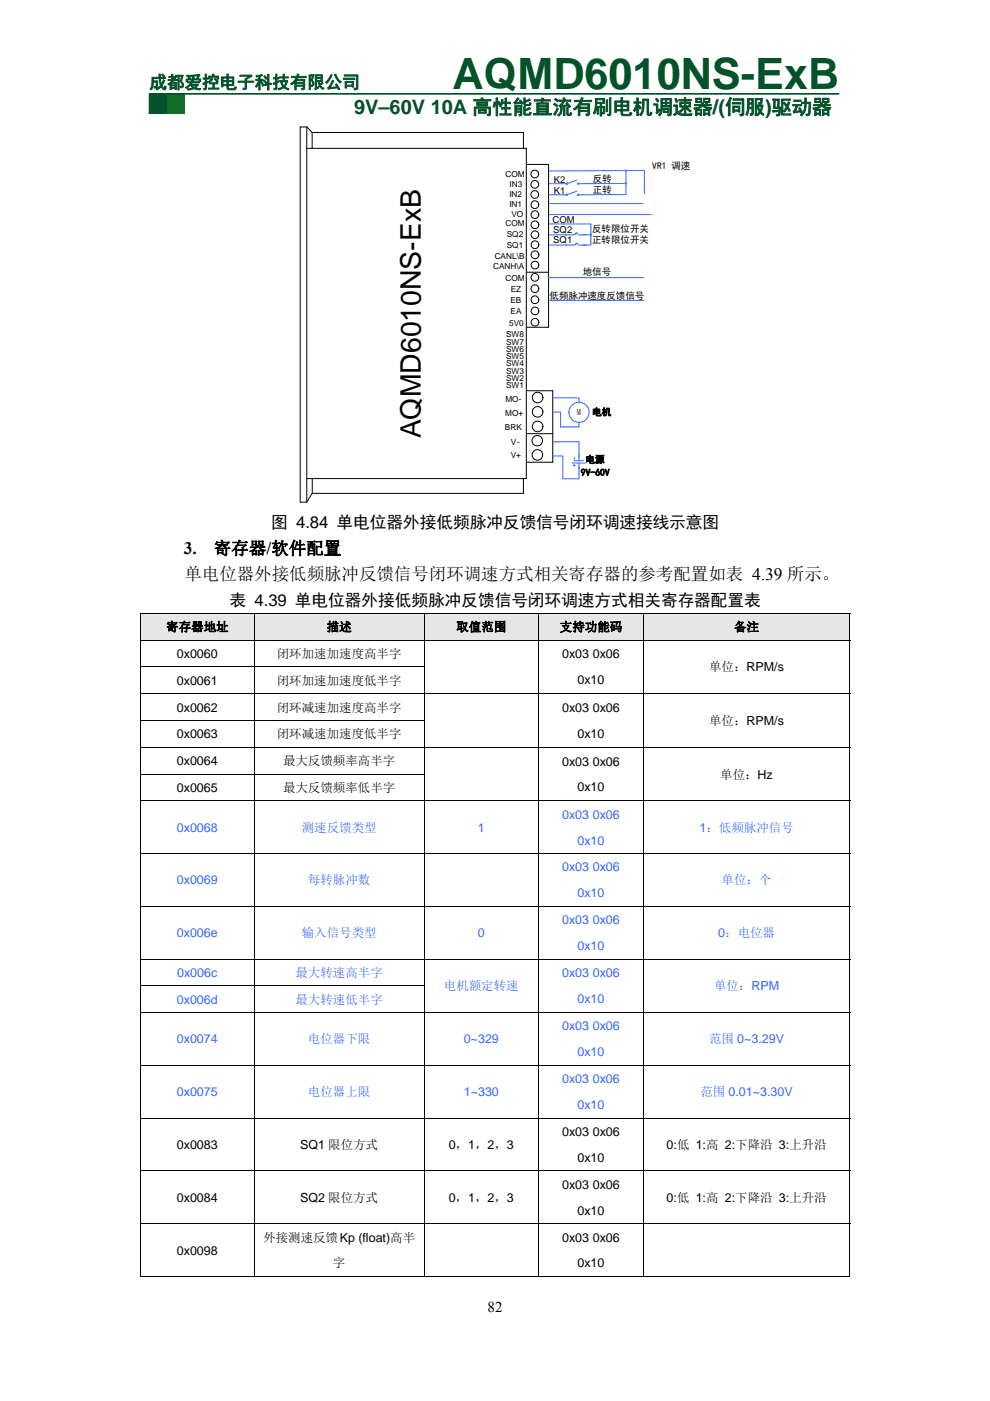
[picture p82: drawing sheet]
<svg xmlns="http://www.w3.org/2000/svg" width="210mm" height="297mm" viewBox="0 0 210 297" stroke-linecap="round" stroke-linejoin="round" font-family="sans-serif">
<defs><g id="words">
<text font-size="9.2" fill="#025328" x="96" y="18.9">AQMD6010NS-ExB</text>
<text font-size="6" x="89.3" y="93" transform="rotate(-90 89.3 93)">AQMD6010NS-ExB</text>
<text font-size="4.2" fill="#025328" x="75.1" y="24.2">9V–60V 10A 高性能直流有刷电机调速器/(伺服)驱动器</text>
<text font-size="3.7" fill="#025328" x="31.7" y="18.7">成都爱控电子科技有限公司</text>
<g font-size="3.7">
<text x="39" y="117.5">3.</text>
<text x="45.3" y="117.5">寄存器/软件配置</text>
<text x="39.1" y="123">单电位器外接低频脉冲反馈信号闭环调速方式相关寄存器的参考配置如表 4.39 所示。</text>
</g>
<g font-size="3.5">
<text x="57.5" y="112">图 4.84 单电位器外接低频脉冲反馈信号闭环调速接线示意图</text>
<text x="48.7" y="128.5">表 4.39 单电位器外接低频脉冲反馈信号闭环调速方式相关寄存器配置表</text>
</g>
<text font-size="3.2" x="103.4" y="278.1">82</text>
<g font-size="2.6">
<text x="35.2" y="133.8">寄存器地址</text>
<text x="69.3" y="133.8">描述</text>
<text x="96.8" y="133.8">取值范围</text>
<text x="118.7" y="133.8">支持功能码</text>
<text x="155.7" y="133.8">备注</text>
<text x="37.5" y="139.5">0x0060</text>
<text x="58.7" y="139.5">闭环加速加速度高半字</text>
<text x="119.3" y="139.6">0x03 0x06</text>
<text x="150.4" y="142.3">单位：RPM/s</text>
<text x="37.5" y="145.2">0x0061</text>
<text x="58.7" y="145.2">闭环加速加速度低半字</text>
<text x="122.5" y="145.1">0x10</text>
<text x="37.5" y="150.9">0x0062</text>
<text x="58.7" y="150.9">闭环减速加速度高半字</text>
<text x="119.3" y="150.9">0x03 0x06</text>
<text x="150.4" y="153.7">单位：RPM/s</text>
<text x="37.5" y="156.5">0x0063</text>
<text x="58.7" y="156.5">闭环减速加速度低半字</text>
<text x="122.5" y="156.4">0x10</text>
<text x="37.5" y="162.2">0x0064</text>
<text x="37.5" y="167.9">0x0065</text>
<text x="60" y="162.2">最大反馈频率高半字</text>
<text x="60" y="167.9">最大反馈频率低半字</text>
<text x="119.3" y="162.3">0x03 0x06</text>
<text x="122.5" y="167.8">0x10</text>
<text x="152.8" y="165.1">单位：Hz</text>
<text x="37.5" y="243.6">0x0083</text>
<text x="63.7" y="243.6">SQ1 限位方式</text>
<text x="95.2" y="243.6">0，1，2，3</text>
<text x="119.3" y="240.9">0x03 0x06</text>
<text x="141.4" y="243.6">0:低 1:高 2:下降沿 3:上升沿</text>
<text x="122.5" y="246.4">0x10</text>
<text x="37.5" y="254.8">0x0084</text>
<text x="63.7" y="254.8">SQ2 限位方式</text>
<text x="95.2" y="254.8">0，1，2，3</text>
<text x="119.3" y="252">0x03 0x06</text>
<text x="122.5" y="257.5">0x10</text>
<text x="141.4" y="254.8">0:低 1:高 2:下降沿 3:上升沿</text>
<text x="55.8" y="263.2">外接测速反馈Kp (float)高半</text>
<text x="119.3" y="263.2">0x03 0x06</text>
<text x="37.5" y="266">0x0098</text>
<text x="70.6" y="268.7">字</text>
<text x="122.5" y="268.7">0x10</text>
</g>
<g font-size="2.6" fill="#3365ff">
<text x="119.3" y="173.6">0x03 0x06</text>
<text x="37.5" y="176.3">0x0068</text>
<text x="64" y="176.3">测速反馈类型</text>
<text x="101.3" y="176.3">1</text>
<text x="122.5" y="179.1">0x10</text>
<text x="148.4" y="176.3">1：低频脉冲信号</text>
<text x="119.3" y="184.8">0x03 0x06</text>
<text x="37.5" y="187.5">0x0069</text>
<text x="65.3" y="187.5">每转脉冲数</text>
<text x="122.5" y="190.3">0x10</text>
<text x="153.1" y="187.5">单位：个</text>
<text x="119.3" y="195.9">0x03 0x06</text>
<text x="37.5" y="198.7">0x006e</text>
<text x="64" y="198.7">输入信号类型</text>
<text x="101.3" y="198.7">0</text>
<text x="122.5" y="201.4">0x10</text>
<text x="152.3" y="198.7">0：电位器</text>
<text x="37.6" y="207.1">0x006c</text>
<text x="62.7" y="207.1">最大转速高半字</text>
<text x="94.1" y="210">电机额定转速</text>
<text x="119.3" y="207.2">0x03 0x06</text>
<text x="151.4" y="210">单位：RPM</text>
<text x="37.5" y="212.8">0x006d</text>
<text x="62.7" y="212.8">最大转速低半字</text>
<text x="122.5" y="212.7">0x10</text>
<text x="37.5" y="221.2">0x0074</text>
<text x="65.3" y="221.2">电位器下限</text>
<text x="98.4" y="221.2">0~329</text>
<text x="119.3" y="218.5">0x03 0x06</text>
<text x="150.4" y="221.2">范围 0~3.29V</text>
<text x="122.5" y="224">0x10</text>
<text x="37.5" y="232.4">0x0075</text>
<text x="65.3" y="232.4">电位器上限</text>
<text x="98.4" y="232.4">1~330</text>
<text x="119.3" y="229.7">0x03 0x06</text>
<text x="148.6" y="232.4">范围 0.01~3.30V</text>
<text x="122.5" y="235.2">0x10</text>
</g>
<g font-size="2">
<text x="138.3" y="35.9">VR1 调速</text>
<text x="117.5" y="41.1">K1</text>
<text x="117.5" y="38.8">K2</text>
<text x="125.8" y="41">正转</text>
<text x="125.8" y="38.7">反转</text>
<text x="117.2" y="47.4">COM</text>
<text x="117.3" y="49.4">SQ2</text>
<text x="117.3" y="51.5">SQ1</text>
<text x="125.6" y="49.2">反转限位开关</text>
<text x="125.6" y="51.6">正转限位开关</text>
<text x="123.6" y="58.4">地信号</text>
<text x="116.6" y="63.4">低频脉冲速度反馈信号</text>
<text x="125.6" y="88">电机</text>
<text x="123.2" y="100.8">9V-60V</text>
<text x="124.2" y="98.1">电源</text>
</g>
<g font-size="1.8">
<text x="107.2" y="37.5">COM</text>
<text x="108" y="41.7">IN2</text>
<text x="108.1" y="39.7">IN3</text>
<text x="107.2" y="47.9">COM</text>
<text x="108" y="43.8">IN1</text>
<text x="108.5" y="45.9">VO</text>
<text x="107.5" y="52.6">SQ1</text>
<text x="107.5" y="50.2">SQ2</text>
<text x="104.6" y="57">CANH\A</text>
<text x="104.9" y="55">CANL\B</text>
<text x="107.2" y="59.6">COM</text>
<text x="108.2" y="64.3">EB</text>
<text x="108.3" y="62">EZ</text>
<text x="107.3" y="71.5">SW8</text>
<text x="108" y="69">5V0</text>
<text x="108.3" y="66.5">EA</text>
<text x="107.3" y="73">SW7</text>
<text x="107.3" y="74.7">SW6</text>
<text x="107.3" y="76.2">SW5</text>
<text x="107.3" y="77.7">SW4</text>
<text x="107.3" y="79.3">SW3</text>
<text x="107.3" y="80.8">SW2</text>
<text x="107.3" y="82.3">SW1</text>
<text x="107.1" y="88.1">MO+</text>
<text x="107.2" y="85.2">MO-</text>
<text x="122.4" y="88">M</text>
<text x="107.1" y="91.1">BRK</text>
<text x="108.4" y="94.4">V-</text>
<text x="108.4" y="97.1">V+</text>
</g>
</g></defs>
<path d="M35.4 19.9h3.7v4.1h-3.7z" fill="#008000"/>
<path d="M35.4 19.9h3.7v4.1h-3.7z" fill="none" stroke="#008000" stroke-width=".26"/>
<path d="M31.7 19.9h3.7v4.1h-3.7z" fill="#025328"/>
<path d="M31.7 19.9h3.7v4.1h-3.7z" fill="none" stroke="#025328" stroke-width=".26"/>
<path d="M31.7 19.9h146.3" fill="none" stroke="#025328" stroke-width=".35"/>
<path d="M136 36.8h10v9.7h-10z" fill="#fff"/>
<path d="M116.4 38.9h3.7M136.7 36.1l-20.3 .2M116.4 45.5h21.7M116.3 63.7h20.2" fill="none" stroke="#3365ff" stroke-width=".21"/>
<path d="M122.5 38.9a.15 .15 0 0 0 .3 0 .15 .15 0 0 0-.3 0zM120.1 38.9l.1 .2 .2-.1-.1-.2z" fill-rule="evenodd" fill="#fff"/>
<g fill="none" stroke="#3365ff" stroke-width=".21">
<path d="M120.1 38.8h.2l.1 .2-.2 .1zM122.4 38.2l-2 .7M132.8 38.9h-9.9M136.7 36.1v4.9M116.4 41.3h3.7M116.4 43.2h19.9M116.4 47.5h8.9v4.5h-1.6M122.3 49.5l-.1-.2-.2 .4M122.3 51.7l-.1-.2-.2 .3M122.6 49.8h2.7M122.6 49.4l-.9 .4h-5.3M122.6 52h1.7"/>
<path d="M122.6 51.5l-.9 .5h-5.3M117.3 87.4h1.6v3.1h3.9v-.9M117.3 84.3h5.5v.9M117.3 96.7h2.1v4.8M117.3 93.7h5.5v4M121.3 98.2h3M121.6 98.7h.4M121.8 97.7h2M121.8 97v.4M121.8 98.5v.4M122.8 99v2.5h-3.4M122.8 98.2v1.2"/>
<circle cx="122.7" cy="38.9" r=".15"/>
<circle cx="122.8" cy="87.4" r="2.14"/>
</g>
<path d="M132.7 36.2h.1M132.8 38.9h.1M125.3 49.8h.1" fill="none" stroke="#3365ff" stroke-width=".52"/>
<g fill="none" stroke="#000" stroke-width=".21">
<path d="M63.7 26.9v79.5M63.7 26.9h1.3M65.1 31.5h46.5v70h-46.5M66.2 28.1l-1.1-1.2v79.5M66.2 28.1v3.4M66.2 28.1h44.8v3.4M111.7 34.9h4.7M116.4 34.9v34.5h-4.7M111.7 57.7h4.7M111.7 82.8h5.5v15.2h-5.5M111.7 91.9h5.5M113.2 95.6a1.1 1.1 0 0 1 1.9 .6v.5a1.11 1.11 0 0 1-1.7 .7 1.11 1.11 0 0 1-.2-1.8z"/>
<path d="M66.2 101.5v3.1l-1.2 1.9h-1.3M111 101.5v3.1h-44.8"/>
<circle cx="113.4" cy="36.9" r=".82"/>
<circle cx="113.4" cy="39.1" r=".82"/>
<circle cx="113.4" cy="41.2" r=".82"/>
<circle cx="113.5" cy="58.8" r=".83"/>
<circle cx="113.5" cy="43.4" r=".82"/>
<circle cx="113.5" cy="51.9" r=".82"/>
<circle cx="113.5" cy="45.5" r=".82"/>
<circle cx="113.5" cy="56.2" r=".82"/>
<circle cx="113.5" cy="49.8" r=".82"/>
<circle cx="113.5" cy="47.7" r=".81"/>
<circle cx="113.5" cy="54" r=".82"/>
<circle cx="113.5" cy="63.6" r=".83"/>
<circle cx="113.5" cy="61.2" r=".82"/>
<circle cx="113.5" cy="65.9" r=".82"/>
<circle cx="113.5" cy="68.3" r=".82"/>
<circle cx="114" cy="93.4" r="1.11"/>
<circle cx="114" cy="84.3" r="1.12"/>
<circle cx="114" cy="90.4" r="1.12"/>
<circle cx="114" cy="87.3" r="1.12"/>
</g>
<path d="M122.6 41.2l-.1 .2h.2l.1-.2zM120.1 41.2v.2h.3l-.1-.2z" fill-rule="evenodd" fill="#fff"/>
<path d="M132.8 36.4v4.9M116.4 58.9h20.1M120.1 41.2l.3 .1-.1 .1h-.2zM122.3 40.5l-1.9 .8M122.6 41.2h.2l-.1 .2h-.2zM132.7 41.3h-9.9" fill="none" stroke="#3365ff" stroke-width=".21"/>
<g fill="#e6e6e6">
<path d="M29.9 130.1h23.9v5.5h-23.9z"/>
<path d="M31.7 130.1h20.3v5.5h-20.3z"/>
<path d="M54 130.1h35.9v5.5h-35.9z"/>
<path d="M55.8 130.1h32.2v5.5h-32.2z"/>
<path d="M90 130.1h24.2v5.5h-24.2z"/>
<path d="M91.8 130.1h20.6v5.5h-20.6z"/>
<path d="M114.3 130.1h22.1v5.5h-22.1z"/>
<path d="M116.2 130.1h18.4v5.5h-18.4z"/>
<path d="M136.6 130.1h43.5v5.5h-43.5z"/>
<path d="M138.4 130.1h39.9v5.5h-39.9z"/>
</g>
<g fill="#000">
<path d="M29.7 130h.2v.1h-.2zM180.1 130h.2v.1h-.2zM114.2 141.3h.1v.2h-.1zM114.2 152.7h.1v.1h-.1zM136.4 141.3h.2v.2h-.2zM136.4 152.7h.2v.1h-.2zM180.1 141.3h.2v.2h-.2zM180.1 152.7h.2v.1h-.2zM114.2 164h.1v.2h-.1zM136.4 164h.2v.2h-.2zM180.1 164h.2v.2h-.2zM114.2 209h.1v.1h-.1z"/>
<path d="M136.4 209h.2v.1h-.2zM180.1 209h.2v.1h-.2zM180.1 270.6h.2v.1h-.2z"/>
</g>
<g fill="none" stroke="#000" stroke-width=".21">
<path d="M29.7 130h150.6M29.7 135.7h150.6M29.8 130.1v5.5M29.8 135.8v5.5M53.9 130.1v5.5M53.9 135.8v5.5M90 130.1v5.5M90 135.8v5.5M114.3 130.1v5.5M114.3 135.8v5.5M136.5 130.1v5.5M136.5 135.8v5.5"/>
<path d="M180.2 130.1v5.5M180.2 135.8v5.5M29.7 141.4h60.3M29.7 147.1h150.6M29.7 152.8h60.3M29.7 158.5h150.6M29.8 141.5v5.5M29.8 147.2v5.5M29.8 152.8v5.6M29.8 158.5v5.5M53.9 141.5v5.5M53.9 147.2v5.5"/>
<path d="M53.9 152.8v5.6M53.9 158.5v5.5M90 141.5v5.5M90 147.2v5.5M90 152.8v5.6M90 158.5v5.5M114.3 141.5v5.5M114.3 147.2v5.5M114.3 152.8v5.6M114.3 158.5v5.5M136.5 141.5v5.5M136.5 147.2v5.5"/>
<path d="M136.5 152.8v5.6M136.5 158.5v5.5M180.2 141.5v5.5M180.2 147.2v5.5M180.2 152.8v5.6M180.2 158.5v5.5M29.7 164.1h60.3M29.7 169.8h150.6M29.8 164.2v5.5M29.8 169.9v11M53.9 164.2v5.5M53.9 169.9v11"/>
<path d="M90 164.2v5.5M90 169.9v11M114.3 164.2v5.5M114.3 169.9v11M136.5 164.2v5.5M136.5 169.9v11M180.2 164.2v5.5M180.2 169.9v11M29.7 181h150.6M29.7 192.2h150.6M29.8 181.1v11M29.8 192.3v11"/>
<path d="M53.9 181.1v11M53.9 192.3v11M90 181.1v11M90 192.3v11M114.3 181.1v11M114.3 192.3v11M136.5 181.1v11M136.5 192.3v11M180.2 181.1v11M180.2 192.3v11M29.7 203.3h150.6M29.7 209h60.3"/>
<path d="M29.7 214.7h150.6M29.8 203.4v5.6M29.8 209.1v5.5M29.8 214.8v11M53.9 203.4v5.6M53.9 209.1v5.5M53.9 214.8v11M90 203.4v5.6M90 209.1v5.5M90 214.8v11M114.3 203.4v5.6M114.3 209.1v5.5"/>
<path d="M114.3 214.8v11M136.5 203.4v5.6M136.5 209.1v5.5M136.5 214.8v11M180.2 203.4v5.6M180.2 209.1v5.5M180.2 214.8v11M29.7 225.9h150.6M29.7 237.1h150.6M29.8 226v11M29.8 237.2v11M53.9 226v11"/>
<path d="M53.9 237.2v11M90 226v11M90 237.2v11M114.3 226v11M114.3 237.2v11M136.5 226v11M136.5 237.2v11M180.2 226v11M180.2 237.2v11M29.7 248.3h150.6M29.7 259.4h150.6M29.8 248.3v11.1"/>
<path d="M29.8 259.5v11.2M53.9 248.3v11.1M53.9 259.5v11.2M90 248.3v11.1M90 259.5v11.2M114.3 248.3v11.1M114.3 259.5v11.2M136.5 248.3v11.1M136.5 259.5v11.2M180.2 248.3v11.1M180.2 259.5v11.2M29.7 270.6h24.1"/>
<path d="M54 270.6h35.9M90 270.6h24.2M114.3 270.6h22.1M136.6 270.6h43.5"/>
</g>
<use href="#words"/>
</svg>
